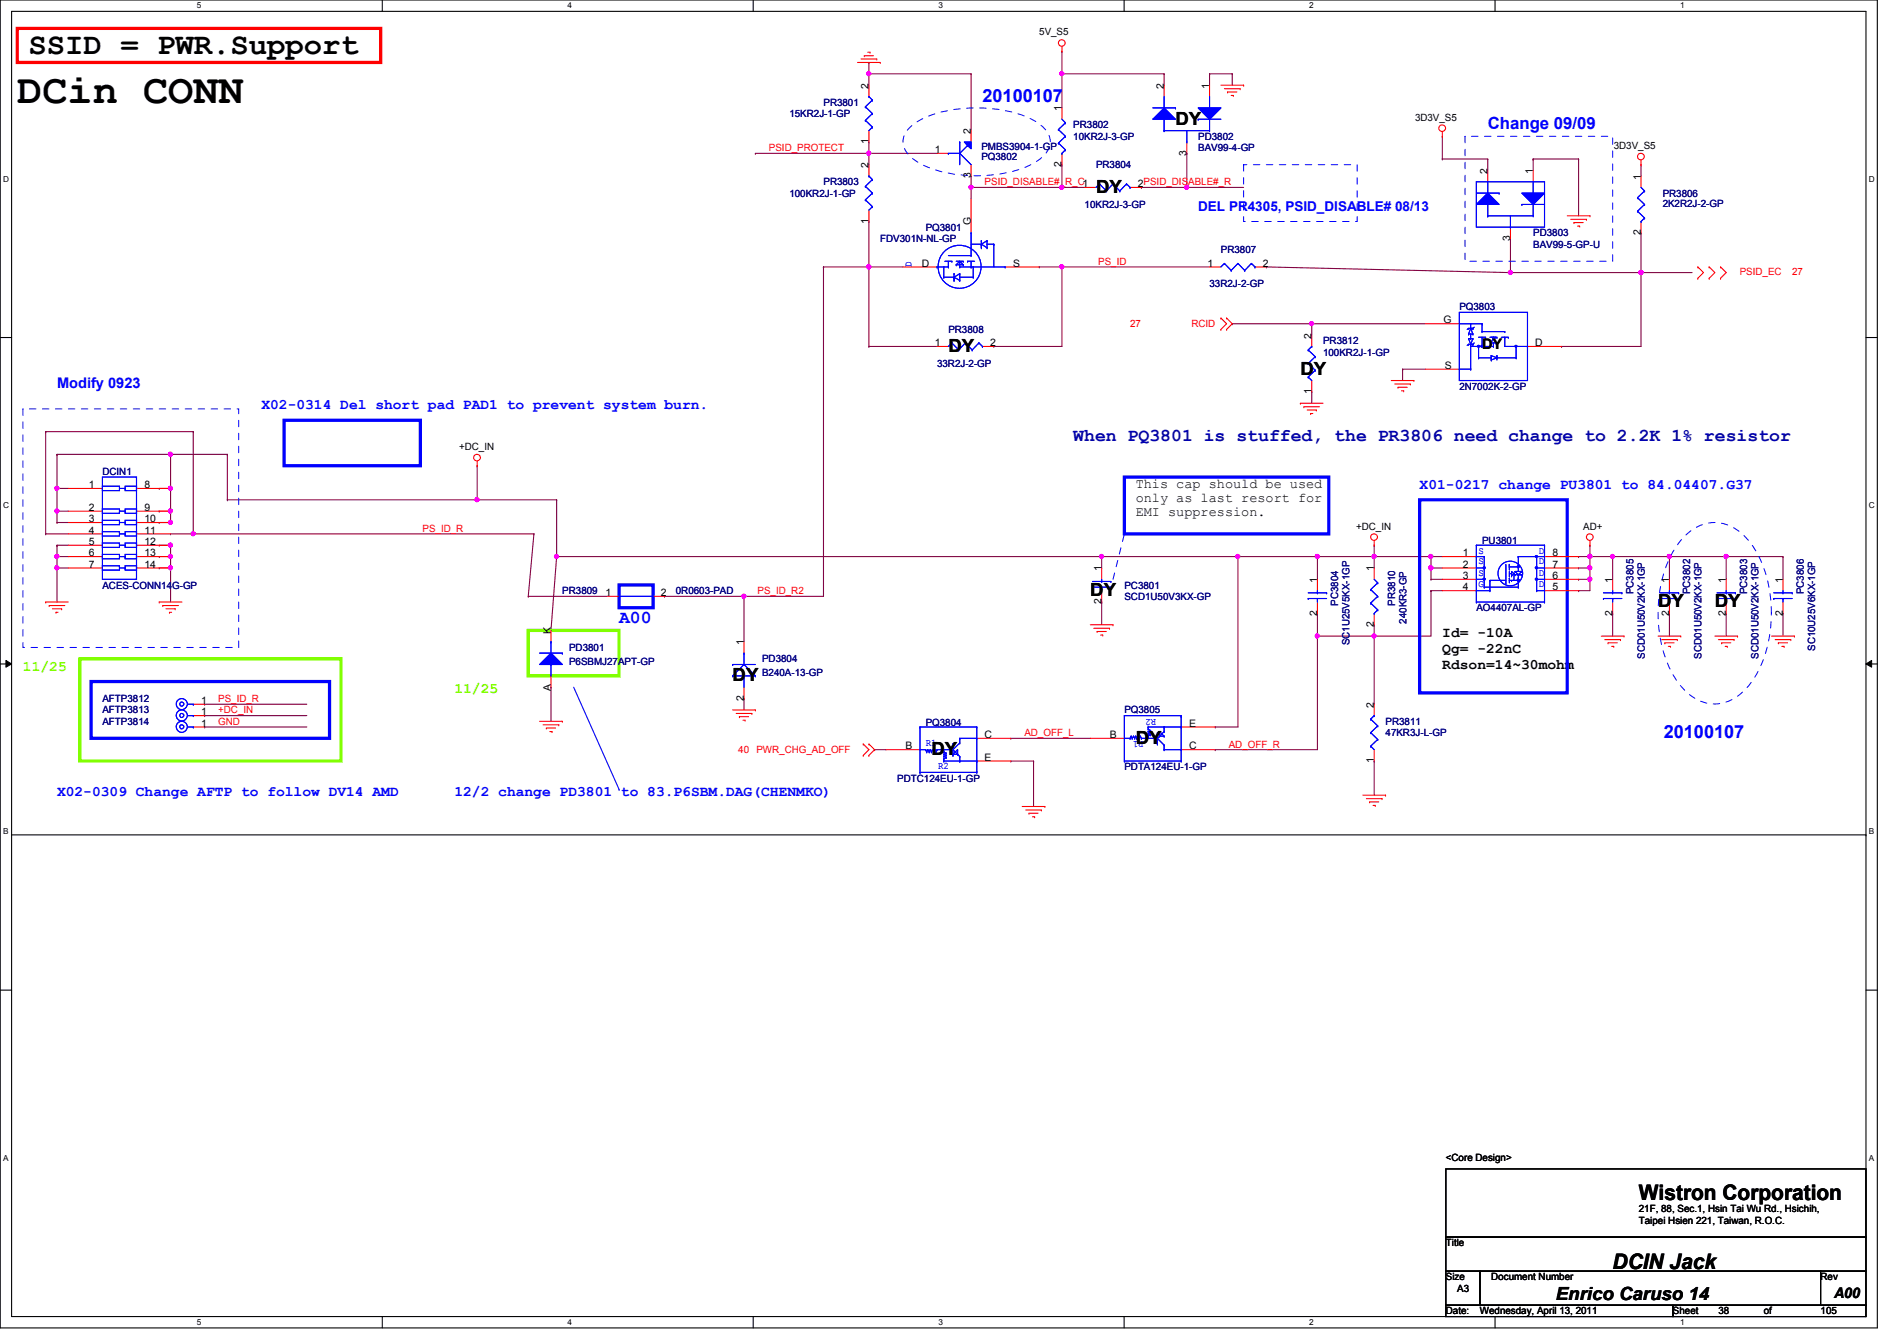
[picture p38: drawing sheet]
<svg xmlns="http://www.w3.org/2000/svg" width="297mm" height="210mm" viewBox="0 0 297 210" stroke-linecap="round" stroke-linejoin="round" font-family="sans-serif">
<defs><g id="words">
<text font-size="6.6" x="2.7" y="16.2">DCin CONN</text>
<text font-size="4.8" x="4.5" y="8.5">SSID = PWR.Support</text>
<g font-size="3.3">
<text x="256.6" y="187.9">Wistron Corporation</text>
<text x="252.5" y="198.6">DCIN Jack</text>
</g>
<g font-size="2.8" fill="#00f">
<text x="153.8" y="16">20100107</text>
<text x="96.9" y="97.5">A00</text>
<text x="260.5" y="115.5">20100107</text>
</g>
<g font-size="2.8">
<text x="184.1" y="19.5">DY</text>
<text x="171.6" y="30.2">DY</text>
<text x="148.5" y="55.1">DY</text>
<text x="203.6" y="58.6">DY</text>
<text x="170.7" y="93.3">DY</text>
<text x="259.6" y="95.1">DY</text>
<text x="268.5" y="95.1">DY</text>
<text x="114.7" y="106.6">DY</text>
<text x="145.8" y="118.2">DY</text>
<text x="177.8" y="116.4">DY</text>
<text x="243.6" y="203.5">Enrico Caruso 14</text>
</g>
<text font-size="2.8" fill="#0000a0" x="168.1" y="69">When PQ3801 is stuffed, the PR3806 need change to 2.2K 1% resistor</text>
<text font-size="2.6" fill="#00f" x="233" y="20.2">Change 09/09</text>
<g font-size="2.3">
<text x="232.1" y="54.6">DY</text>
<text x="225.8" y="99.7">Id= -10A</text>
<text x="225.8" y="102.2">Qg= -22nC</text>
<text x="225.8" y="104.7">Rdson=14~30mohm</text>
<text x="287.2" y="203.2">A00</text>
</g>
<g font-size="2.3" fill="#00f">
<text x="8.9" y="60.8">Modify 0923</text>
<text x="40.9" y="64.1">X02-0314 Del short pad PAD1 to prevent system burn.</text>
<text x="222.3" y="76.5">X01-0217 change PU3801 to 84.04407.G37</text>
<text x="8.9" y="124.5">X02-0309 Change AFTP to follow DV14 AMD</text>
<text x="71.2" y="124.5">12/2 change PD3801 to 83.P6SBM.DAG(CHENMKO)</text>
</g>
<g font-size="2.3" fill="#80ff00">
<text x="3.6" y="105">11/25</text>
<text x="71.2" y="108.5">11/25</text>
</g>
<text font-size="2.1" fill="#00f" x="187.6" y="33.1">DEL PR4305, PSID_DISABLE# 08/13</text>
<g font-size="2.1">
<text x="177.8" y="76.3">This cap should be used</text>
<text x="177.8" y="78.6">only as last resort for</text>
<text x="177.8" y="80.8">EMI suppression.</text>
</g>
<g font-size="1.6">
<text x="162.7" y="5.5">5V_S5</text>
<text x="136" y="13.9" transform="rotate(-90 136 13.9)">2</text>
<text x="166.2" y="17.4" transform="rotate(-90 166.2 17.4)">1</text>
<text x="182.2" y="13.9" transform="rotate(-90 182.2 13.9)">2</text>
<text x="189.4" y="13.9" transform="rotate(-90 189.4 13.9)">1</text>
<text x="136" y="22.6" transform="rotate(-90 136 22.6)">1</text>
<text x="146.4" y="24">1</text>
<text x="152" y="21" transform="rotate(-90 152 21)">2</text>
<text x="221.6" y="18.9">3D3V_S5</text>
<text x="252.7" y="23.3">3D3V_S5</text>
<text x="136" y="26.3" transform="rotate(-90 136 26.3)">2</text>
<text x="152" y="27.9" transform="rotate(-90 152 27.9)">3</text>
<text x="166.2" y="26.1" transform="rotate(-90 166.2 26.1)">2</text>
<text x="178.2" y="29.3">2PSID_DISABLE#_R</text>
<text x="185.8" y="24.3" transform="rotate(-90 185.8 24.3)">3</text>
<text x="232.9" y="27.2" transform="rotate(-90 232.9 27.2)">2</text>
<text x="240" y="27.2" transform="rotate(-90 240 27.2)">1</text>
<text x="256.9" y="28.1" transform="rotate(-90 256.9 28.1)">1</text>
<text x="136" y="35" transform="rotate(-90 136 35)">1</text>
<text x="152" y="35.2" transform="rotate(-90 152 35.2)">G</text>
<text x="144.4" y="41.7">D</text>
<text x="158.6" y="41.7">S</text>
<text x="189.1" y="41.7">1</text>
<text x="197.7" y="41.7">2</text>
<text x="236.5" y="37.7" transform="rotate(-90 236.5 37.7)">3</text>
<text x="256.9" y="36.8" transform="rotate(-90 256.9 36.8)">2</text>
<text x="205.4" y="53" transform="rotate(-90 205.4 53)">2</text>
<text x="226" y="50.6">G</text>
<text x="146.4" y="54.2">1</text>
<text x="155.1" y="54.2">2</text>
<text x="226.2" y="57.7">S</text>
<text x="240.4" y="54.2">D</text>
<text x="205.4" y="61.7" transform="rotate(-90 205.4 61.7)">1</text>
<text x="71.9" y="70.4">+DC_IN</text>
<text x="13.9" y="76.4">1</text>
<text x="22.6" y="76.4">8</text>
<text x="13.9" y="80">2</text>
<text x="13.9" y="81.7">3</text>
<text x="13.9" y="83.5">4</text>
<text x="22.6" y="80">9</text>
<text x="22.6" y="81.7">10</text>
<text x="22.6" y="83.5">11</text>
<text x="212.3" y="82.9">+DC_IN</text>
<text x="247.9" y="82.9">AD+</text>
<text x="13.9" y="85.3">5</text>
<text x="13.9" y="87.1">6</text>
<text x="13.9" y="88.9">7</text>
<text x="22.6" y="85.3">12</text>
<text x="22.6" y="87.1">13</text>
<text x="22.6" y="88.9">14</text>
<text x="172.5" y="89.5" transform="rotate(-90 172.5 89.5)">1</text>
<text x="215.1" y="89.5" transform="rotate(-90 215.1 89.5)">1</text>
<text x="229.1" y="87.1">1</text>
<text x="229.1" y="88.9">2</text>
<text x="243.1" y="88.9">7</text>
<text x="243.1" y="87.1">8</text>
<text x="94.8" y="93.3">1</text>
<text x="103.5" y="93.3">2</text>
<text x="172.5" y="94.6" transform="rotate(-90 172.5 94.6)">2</text>
<text x="206.2" y="91.2" transform="rotate(-90 206.2 91.2)">1</text>
<text x="229.1" y="90.6">3</text>
<text x="229.1" y="92.4">4</text>
<text x="243.1" y="92.4">5</text>
<text x="243.1" y="90.6">6</text>
<text x="252.5" y="91.2" transform="rotate(-90 252.5 91.2)">1</text>
<text x="261.4" y="91.2" transform="rotate(-90 261.4 91.2)">1</text>
<text x="270.3" y="91.2" transform="rotate(-90 270.3 91.2)">1</text>
<text x="279.1" y="91.2" transform="rotate(-90 279.1 91.2)">1</text>
<text x="86.2" y="99.2" transform="rotate(-90 86.2 99.2)">K</text>
<text x="116.5" y="101" transform="rotate(-90 116.5 101)">1</text>
<text x="206.2" y="96.4" transform="rotate(-90 206.2 96.4)">2</text>
<text x="215.1" y="98.1" transform="rotate(-90 215.1 98.1)">2</text>
<text x="252.5" y="96.4" transform="rotate(-90 252.5 96.4)">2</text>
<text x="261.4" y="96.4" transform="rotate(-90 261.4 96.4)">2</text>
<text x="270.3" y="96.4" transform="rotate(-90 270.3 96.4)">2</text>
<text x="279.1" y="96.4" transform="rotate(-90 279.1 96.4)">2</text>
<text x="31.5" y="110.2">1</text>
<text x="31.5" y="112">1</text>
<text x="31.5" y="113.7">1</text>
<text x="86.2" y="108.1" transform="rotate(-90 86.2 108.1)">A</text>
<text x="116.5" y="109.7" transform="rotate(-90 116.5 109.7)">2</text>
<text x="186.2" y="113.7">E</text>
<text x="215.1" y="110.8" transform="rotate(-90 215.1 110.8)">2</text>
<text x="141.8" y="117.3">B</text>
<text x="154.2" y="119.1">E</text>
<text x="154.2" y="115.5">C</text>
<text x="173.8" y="115.5">B</text>
<text x="186.2" y="117.3">C</text>
<text x="215.1" y="119.5" transform="rotate(-90 215.1 119.5)">1</text>
<text x="226.4" y="181.7">&lt;Core Design&gt;</text>
<text x="256.6" y="189.7">21F, 88, Sec.1, Hsin Tai Wu Rd., Hsichih,</text>
<text x="256.6" y="191.6">Taipei Hsien 221, Taiwan, R.O.C.</text>
<text x="226.4" y="195.1">Title</text>
<text x="226.4" y="200.4">Size</text>
<text x="228.2" y="202.2">A3</text>
<text x="233.5" y="200.4">Document Number</text>
<text x="285.1" y="200.4">Rev</text>
<text x="226.4" y="205.7">Date:</text>
<text x="231.7" y="205.7">Wednesday, April 13, 2011</text>
<text x="262" y="205.7">Sheet</text>
<text x="269.1" y="205.7">38</text>
<text x="276.2" y="205.7">of</text>
<text x="285.1" y="205.7">105</text>
</g>
<g font-size="1.6" fill="#000080">
<text x="128.9" y="16.6">PR3801</text>
<text x="123.6" y="18.3">15KR2J-1-GP</text>
<text x="153.7" y="23.5">PMBS3904-1-GP</text>
<text x="168.1" y="20.1">PR3802</text>
<text x="168.1" y="21.9">10KR2J-3-GP</text>
<text x="187.6" y="21.9">PD3802</text>
<text x="187.6" y="23.7">BAV99-4-GP</text>
<text x="128.9" y="29">PR3803</text>
<text x="153.7" y="25.1">PQ3802</text>
<text x="171.6" y="26.3">PR3804</text>
<text x="123.6" y="30.8">100KR2J-1-GP</text>
<text x="169.8" y="32.6">10KR2J-3-GP</text>
<text x="260.3" y="30.8">PR3806</text>
<text x="260.3" y="32.4">2K2R2J-2-GP</text>
<text x="137.8" y="37.9">FDV301N-NL-GP</text>
<text x="144.9" y="36.1">PQ3801</text>
<text x="191.2" y="39.7">PR3807</text>
<text x="240.1" y="37">PD3803</text>
<text x="240.1" y="38.8">BAV99-5-GP-U</text>
<text x="189.4" y="45">33R2J-2-GP</text>
<text x="148.5" y="52.1">PR3808</text>
<text x="207.2" y="53.9">PR3812</text>
<text x="228.5" y="48.6">PQ3803</text>
<text x="146.7" y="57.4">33R2J-2-GP</text>
<text x="207.2" y="55.7">100KR2J-1-GP</text>
<text x="228.5" y="61">2N7002K-2-GP</text>
<text x="16" y="74.3">DCIN1</text>
<text x="232.1" y="85.2">PU3801</text>
<text x="16" y="92.1">ACES-CONN14G-GP</text>
<text x="88" y="93">PR3809</text>
<text x="105.8" y="93">0R0603-PAD</text>
<text x="176.1" y="92.1">PC3801</text>
<text x="176.1" y="93.9">SCD1U50V3KX-GP</text>
<text x="209.5" y="94.8" transform="rotate(-90 209.5 94.8)">PC3804</text>
<text x="218.4" y="94.8" transform="rotate(-90 218.4 94.8)">PR3810</text>
<text x="231.2" y="95.7">AO4407AL-GP</text>
<text x="255.8" y="93" transform="rotate(-90 255.8 93)">PC3805</text>
<text x="264.7" y="93" transform="rotate(-90 264.7 93)">PC3802</text>
<text x="273.6" y="93" transform="rotate(-90 273.6 93)">PC3803</text>
<text x="282.4" y="93" transform="rotate(-90 282.4 93)">PC3806</text>
<text x="89.1" y="101.9">PD3801</text>
<text x="211.3" y="101" transform="rotate(-90 211.3 101)">SC1U25V5KX-1GP</text>
<text x="220.2" y="97.6" transform="rotate(-90 220.2 97.6)">240KR3-GP</text>
<text x="284.2" y="101.9" transform="rotate(-90 284.2 101.9)">SC10U25V6KX-1GP</text>
<text x="89.1" y="104">P6SBMJ27APT-GP</text>
<text x="119.3" y="103.7">PD3804</text>
<text x="119.3" y="105.8">B240A-13-GP</text>
<text x="257.6" y="103.1" transform="rotate(-90 257.6 103.1)">SCD01U50V2KX-1GP</text>
<text x="266.4" y="103.1" transform="rotate(-90 266.4 103.1)">SCD01U50V2KX-1GP</text>
<text x="275.3" y="103.1" transform="rotate(-90 275.3 103.1)">SCD01U50V2KX-1GP</text>
<text x="16" y="109.9">AFTP3812</text>
<text x="16" y="111.7">AFTP3813</text>
<text x="16" y="113.5">AFTP3814</text>
<text x="144.9" y="113.6">PQ3804</text>
<text x="176.1" y="111.7">PQ3805</text>
<text x="217" y="113.5">PR3811</text>
<text x="217" y="115.2">47KR3J-L-GP</text>
<text x="140.5" y="122.3">PDTC124EU-1-GP</text>
<text x="176.1" y="120.6">PDTA124EU-1-GP</text>
</g>
<g font-size="1.6" fill="#f00">
<text x="120.4" y="23.7">PSID_PROTECT</text>
<text x="154.2" y="29">PSID_DISABLE#_R_C1</text>
<text x="172" y="41.4">PS_ID</text>
<text x="272.4" y="43.1">PSID_EC</text>
<text x="280.6" y="43.1">27</text>
<text x="176.9" y="51.2">27</text>
<text x="186.6" y="51.2">RCID</text>
<text x="66.2" y="83.2">PS_ID_R</text>
<text x="118.6" y="93">PS_ID_R2</text>
<text x="34.2" y="111.7">+DC_IN</text>
<text x="34.2" y="113.5">GND</text>
<text x="34.2" y="109.9">PS_ID_R</text>
<text x="115.6" y="117.9">40</text>
<text x="118.4" y="117.9">PWR_CHG_AD_OFF</text>
<text x="160.4" y="115.2">AD_OFF_L</text>
<text x="192.4" y="117">AD_OFF_R</text>
</g>
<g font-size="1.6" fill="#00f">
<text x="142.7" y="41.8" transform="rotate(-90 142.7 41.8)">D</text>
<text x="231.5" y="86.7">S</text>
<text x="231.5" y="88.3">S</text>
<text x="241" y="88.3">D</text>
<text x="241" y="86.7">D</text>
<text x="231.5" y="90.1">S</text>
<text x="231.5" y="91.9">G</text>
<text x="241" y="91.9">D</text>
<text x="241" y="90.1">D</text>
<text x="181.1" y="112.5" transform="rotate(180 181.1 112.5)">R2</text>
<text x="144.9" y="116.8">R1</text>
<text x="179.1" y="116" transform="rotate(180 179.1 116)">R1</text>
<text x="146.9" y="120.4">R2</text>
</g>
<g font-size="1.3">
<text x="30.8" y="1.3">5</text>
<text x="88.9" y="1.3">4</text>
<text x="146.9" y="1.3">3</text>
<text x="205" y="1.3">2</text>
<text x="263.1" y="1.3">1</text>
<text x=".5" y="28.4">D</text>
<text x="292.6" y="28.4">D</text>
<text x=".5" y="79.5">C</text>
<text x="292.6" y="79.5">C</text>
<text x=".5" y="130.6">B</text>
<text x="292.6" y="130.6">B</text>
<text x=".5" y="181.7">A</text>
<text x="292.6" y="181.7">A</text>
<text x="30.8" y="207.4">5</text>
<text x="88.9" y="207.4">4</text>
<text x="146.9" y="207.4">3</text>
<text x="205" y="207.4">2</text>
<text x="263.1" y="207.4">1</text>
</g>
</g></defs>
<path d="M0 0h294v207.9h-294zM1.8 1.8h290.4v204.3h-290.4z" fill="none" stroke="#000" stroke-width=".17"/>
<g fill="#fff">
<path d="M30.8 .2h.7v1.4h-.7z"/>
<path d="M30.8 206.2h.7v1.4h-.7z"/>
</g>
<path d="M59.9 0v1.8M59.9 206.1v1.8" fill="none" stroke="#000" stroke-width=".17"/>
<g fill="#fff">
<path d="M88.9 .2h.6v1.4h-.6z"/>
<path d="M88.9 206.2h.6v1.4h-.6z"/>
</g>
<path d="M117.9 0v1.8M117.9 206.1v1.8" fill="none" stroke="#000" stroke-width=".17"/>
<g fill="#fff">
<path d="M146.9 .2h.7v1.4h-.7z"/>
<path d="M146.9 206.2h.7v1.4h-.7z"/>
</g>
<path d="M176 0v1.8M176 206.1v1.8" fill="none" stroke="#000" stroke-width=".17"/>
<g fill="#fff">
<path d="M205 .2h.7v1.4h-.7z"/>
<path d="M205 206.2h.7v1.4h-.7z"/>
</g>
<path d="M234.1 0v1.8M234.1 206.1v1.8" fill="none" stroke="#000" stroke-width=".17"/>
<g fill="#fff">
<path d="M263.1 .2h.7v1.4h-.7z"/>
<path d="M263.1 206.2h.7v1.4h-.7z"/>
<path d="M.5 27.3h.9v1.4h-.9z"/>
<path d="M292.6 27.3h.9v1.4h-.9z"/>
<path d="M.5 78.4h.9v1.4h-.9z"/>
<path d="M292.6 78.4h.9v1.4h-.9z"/>
</g>
<path d="M0 52.8h1.8M292.2 52.8h1.8" fill="none" stroke="#000" stroke-width=".17"/>
<g fill="#fff">
<path d="M.5 129.5h.8v1.4h-.8z"/>
<path d="M292.6 129.5h.9v1.4h-.9z"/>
</g>
<path d="M0 103.9h1.8M292.2 103.9h1.8" fill="none" stroke="#000" stroke-width=".17"/>
<path d="M.9 103.4l.9 .5-.9 .5zM292.2 103.9l.9-.5v1z" fill="#000"/>
<path d="M.9 103.4l.9 .5-.9 .5zM292.2 103.9l.9-.5v1z" fill="none" stroke="#000" stroke-width=".16"/>
<g fill="#fff">
<path d="M.5 180.5h.8v1.4h-.8z"/>
<path d="M292.6 180.5h.9v1.4h-.9z"/>
</g>
<path d="M0 155h1.8M292.2 155h1.8" fill="none" stroke="#000" stroke-width=".17"/>
<path d="M240.1 24.9h.1M240.1 24.9v1.8M240.1 24.9h7.1M74.7 72.9h.1M74.7 72.9v5.3M193.8 87.1h.1M193.8 87.1v26.7h-3.5M190.3 117.3h.1M190.3 113.8h.1M190.3 117.3h16" fill="none" stroke="#800040" stroke-width=".17"/>
<circle cx="193.8" cy="87.1" r=".32" fill="#f0f"/>
<circle cx="193.8" cy="87.1" r=".32" fill="none" stroke="#f0f" stroke-width=".17"/>
<path d="M257 42.7h.1M257 42.7v11.5M30.3 83.6h.1M30.3 83.6h53.3" fill="none" stroke="#800040" stroke-width=".17"/>
<circle cx="30.2" cy="83.5" r=".32" fill="#f0f"/>
<circle cx="30.2" cy="83.5" r=".32" fill="none" stroke="#f0f" stroke-width=".17"/>
<path d="M166.3 29.3h.1M166.3 29.3h3.5M279.2 87.1h.1M279.2 96h.1M279.2 87.1v3.6M279.2 96v3.6" fill="none" stroke="#800040" stroke-width=".17"/>
<circle cx="166.3" cy="29.3" r=".32" fill="#f0f"/>
<circle cx="166.3" cy="29.3" r=".32" fill="none" stroke="#f0f" stroke-width=".17"/>
<path d="M152.1 29.3h.1M152.1 29.3h14.2M225.8 24.9h.1M225.8 21.3h.1M225.8 24.9h7.2M225.8 21.3v3.6M247.2 24.9h.1M247.2 24.9v8.9M215.2 99.6h.1M215.2 99.6v10.6" fill="none" stroke="#800040" stroke-width=".17"/>
<circle cx="152" cy="29.3" r=".32" fill="#f0f"/>
<circle cx="152" cy="29.3" r=".32" fill="none" stroke="#f0f" stroke-width=".17"/>
<path d="M166.3 8h.1M166.3 8v3.6M152.1 27.6h.1M152.1 27.6v1.7M87.2 87.1h.1M87.2 87.1h85.3" fill="none" stroke="#800040" stroke-width=".17"/>
<circle cx="87.1" cy="87.1" r=".32" fill="#f0f"/>
<circle cx="87.1" cy="87.1" r=".32" fill="none" stroke="#f0f" stroke-width=".17"/>
<path d="M152.1 29.3h.1M152.1 29.3v1.8M257 25.8h.1M257 25.8v1.8M128.9 41.8h.1M128.9 41.8v51.5M261.4 87.1h.1M261.4 87.1v3.6M261.4 87.1h8.9" fill="none" stroke="#800040" stroke-width=".17"/>
<circle cx="261.4" cy="87.1" r=".32" fill="#f0f"/>
<circle cx="261.4" cy="87.1" r=".32" fill="none" stroke="#f0f" stroke-width=".17"/>
<path d="M189.4 11.6h.1M189.4 11.6h3.6M206.3 99.6h.1M215.2 97.8h.1M215.2 97.8v1.8h-8.9M249 88.9h.1M249 88.9v1.8" fill="none" stroke="#800040" stroke-width=".17"/>
<circle cx="248.9" cy="88.9" r=".32" fill="#f0f"/>
<circle cx="248.9" cy="88.9" r=".32" fill="none" stroke="#f0f" stroke-width=".17"/>
<path d="M257 36.4h.1M257 36.4v6.3M247.2 90.7h.1M247.2 90.7h1.8M249 90.7h.1M249 90.7v1.8" fill="none" stroke="#800040" stroke-width=".17"/>
<circle cx="248.9" cy="90.7" r=".32" fill="#f0f"/>
<circle cx="248.9" cy="90.7" r=".32" fill="none" stroke="#f0f" stroke-width=".17"/>
<path d="M136.1 24h.1M136.1 24v1.8M136.1 41.8h.1M136.1 41.8v12.4M247.2 92.5h.1M247.2 92.5h1.8M270.3 87.1h.1M270.3 87.1v3.6" fill="none" stroke="#800040" stroke-width=".17"/>
<circle cx="136" cy="41.8" r=".32" fill="#f0f"/>
<circle cx="136" cy="41.8" r=".32" fill="none" stroke="#f0f" stroke-width=".17"/>
<path d="M136.1 54.2h.1M136.1 54.2h10.6M215.2 99.6h.1M215.2 99.6h8.9" fill="none" stroke="#800040" stroke-width=".17"/>
<circle cx="215.2" cy="99.5" r=".32" fill="#f0f"/>
<circle cx="215.2" cy="99.5" r=".32" fill="none" stroke="#f0f" stroke-width=".17"/>
<path d="M166.3 11.6h.1M166.3 11.6h16M182.3 11.6h.1M182.3 11.6v1.7M193 11.6h.1M193 11.6v1.7M206.3 99.6h.1M206.3 99.6v17.7M224.1 90.7h.1M224.1 90.7h1.7" fill="none" stroke="#800040" stroke-width=".17"/>
<circle cx="206.3" cy="99.5" r=".32" fill="#f0f"/>
<circle cx="206.3" cy="99.5" r=".32" fill="none" stroke="#f0f" stroke-width=".17"/>
<path d="M136.1 9.8h.1M136.1 9.8v1.8M152.1 11.6h.1M152.1 11.6v8.8M198.3 41.8h.1M198.3 41.8l38.2 .9M215.2 85.3h.1M215.2 85.3v1.8" fill="none" stroke="#800040" stroke-width=".17"/>
<circle cx="236.5" cy="42.6" r=".32" fill="#f0f"/>
<circle cx="236.5" cy="42.6" r=".32" fill="none" stroke="#f0f" stroke-width=".17"/>
<path d="M249 87.1h.1M249 87.1h3.5" fill="none" stroke="#800040" stroke-width=".17"/>
<circle cx="248.9" cy="87.1" r=".32" fill="#f0f"/>
<circle cx="248.9" cy="87.1" r=".32" fill="none" stroke="#f0f" stroke-width=".17"/>
<path d="M166.3 11.6h.1M166.3 11.6v5.3M136.1 34.7h.1M136.1 34.7v7.1M136.1 41.8h.1M136.1 41.8h5.3M172.5 87.1h.1M172.5 94.2h.1M172.5 87.1v1.8M172.5 94.2v3.6" fill="none" stroke="#800040" stroke-width=".17"/>
<circle cx="166.3" cy="11.5" r=".32" fill="#f0f"/>
<circle cx="166.3" cy="11.5" r=".32" fill="none" stroke="#f0f" stroke-width=".17"/>
<path d="M185.8 24h.1M185.8 24v5.3M155.6 54.2h.1M155.6 54.2h10.7M206.3 87.1h.1M206.3 87.1v3.6M224.1 88.9h.1M224.1 88.9v1.8" fill="none" stroke="#800040" stroke-width=".17"/>
<circle cx="224" cy="88.9" r=".32" fill="#f0f"/>
<circle cx="224" cy="88.9" r=".32" fill="none" stroke="#f0f" stroke-width=".17"/>
<g fill="none" stroke="#800040" stroke-width=".17">
<path d="M189.4 11.6h.1M189.4 11.6v1.7M178.7 29.3h.1M178.7 29.3h7.1M162.7 41.8h.1M162.7 41.8h26.7M166.3 41.8h.1M236.5 42.7h20.5M257 42.7h.1M215.2 87.1h.1M215.2 87.1h8.9M224.1 88.9h.1"/>
<path d="M224.1 88.9h1.7M247.2 87.1h.1M249 85.3h.1M249 85.3v1.8h-1.8"/>
</g>
<circle cx="256.9" cy="42.6" r=".32" fill="#f0f"/>
<circle cx="256.9" cy="42.6" r=".32" fill="none" stroke="#f0f" stroke-width=".17"/>
<path d="M257 42.7h.1M257 42.7h8" fill="none" stroke="#800040" stroke-width=".17"/>
<circle cx="256.9" cy="42.6" r=".32" fill="#f0f"/>
<circle cx="256.9" cy="42.6" r=".32" fill="none" stroke="#f0f" stroke-width=".17"/>
<path d="M136.1 11.6h.1M136.1 11.6v1.7M136.1 11.6h16M236.5 37.3h.1M236.5 37.3v5.4" fill="none" stroke="#800040" stroke-width=".17"/>
<circle cx="136" cy="11.5" r=".32" fill="#f0f"/>
<circle cx="136" cy="11.5" r=".32" fill="none" stroke="#f0f" stroke-width=".17"/>
<path d="M166.3 41.8h.1M166.3 41.8v12.4" fill="none" stroke="#800040" stroke-width=".17"/>
<circle cx="166.3" cy="41.8" r=".32" fill="#f0f"/>
<circle cx="166.3" cy="41.8" r=".32" fill="none" stroke="#f0f" stroke-width=".17"/>
<path d="M206.3 87.1h.1M206.3 87.1h8.9M215.2 87.1h.1M215.2 87.1v1.8" fill="none" stroke="#800040" stroke-width=".17"/>
<circle cx="215.2" cy="87.1" r=".32" fill="#f0f"/>
<circle cx="215.2" cy="87.1" r=".32" fill="none" stroke="#f0f" stroke-width=".17"/>
<circle cx="206.3" cy="87.1" r=".32" fill="#f0f"/>
<circle cx="206.3" cy="87.1" r=".32" fill="none" stroke="#f0f" stroke-width=".17"/>
<path d="M252.5 87.1h.1M252.5 87.1h8.9" fill="none" stroke="#800040" stroke-width=".17"/>
<circle cx="252.5" cy="87.1" r=".32" fill="#f0f"/>
<circle cx="252.5" cy="87.1" r=".32" fill="none" stroke="#f0f" stroke-width=".17"/>
<path d="M224.1 92.5h.1M224.1 87.1h.1M224.1 87.1v1.8M224.1 92.5v7.1M224.1 92.5h1.7M252.5 87.1h.1M252.5 96h.1M252.5 87.1v3.6M252.5 96v3.6" fill="none" stroke="#800040" stroke-width=".17"/>
<circle cx="224" cy="88.9" r=".32" fill="#f0f"/>
<circle cx="224" cy="88.9" r=".32" fill="none" stroke="#f0f" stroke-width=".17"/>
<circle cx="224" cy="87.1" r=".32" fill="#f0f"/>
<circle cx="224" cy="87.1" r=".32" fill="none" stroke="#f0f" stroke-width=".17"/>
<path d="M270.3 87.1h.1M270.3 87.1h8.9" fill="none" stroke="#800040" stroke-width=".17"/>
<circle cx="270.3" cy="87.1" r=".32" fill="#f0f"/>
<circle cx="270.3" cy="87.1" r=".32" fill="none" stroke="#f0f" stroke-width=".17"/>
<path d="M136.1 22.2h.1M136.1 24h.1M136.1 22.2v1.8M136.1 24h10.6" fill="none" stroke="#800040" stroke-width=".17"/>
<circle cx="136" cy="24" r=".32" fill="#f0f"/>
<circle cx="136" cy="24" r=".32" fill="none" stroke="#f0f" stroke-width=".17"/>
<path d="M249 87.1h.1M249 87.1v1.8" fill="none" stroke="#800040" stroke-width=".17"/>
<circle cx="248.9" cy="87.1" r=".32" fill="#f0f"/>
<circle cx="248.9" cy="87.1" r=".32" fill="none" stroke="#f0f" stroke-width=".17"/>
<path d="M185.8 29.3h.1M185.8 29.3h8.9M247.2 88.9h.1M247.2 88.9h1.8" fill="none" stroke="#800040" stroke-width=".17"/>
<circle cx="185.8" cy="29.3" r=".32" fill="#f0f"/>
<circle cx="185.8" cy="29.3" r=".32" fill="none" stroke="#f0f" stroke-width=".17"/>
<path d="M166.3 25.8h.1M166.3 25.8v3.5M128.9 41.8h.1M128.9 41.8h7.2M87.2 78.2h.1M87.2 78.2v8.9" fill="none" stroke="#800040" stroke-width=".17"/>
<circle cx="136" cy="41.8" r=".32" fill="#f0f"/>
<circle cx="136" cy="41.8" r=".32" fill="none" stroke="#f0f" stroke-width=".17"/>
<path d="M116.5 93.3h.1M116.5 93.3h12.4" fill="none" stroke="#800040" stroke-width=".17"/>
<circle cx="116.5" cy="93.3" r=".32" fill="#f0f"/>
<circle cx="116.5" cy="93.3" r=".32" fill="none" stroke="#f0f" stroke-width=".17"/>
<path d="M74.7 78.2h.1M74.7 78.2h12.5M104.1 93.3h.1M104.1 93.3h12.4M116.5 93.3h.1M116.5 93.3v7.2M224.1 87.1h.1M224.1 87.1h1.7M116.5 109.3h.1M116.5 109.3v1.8" fill="none" stroke="#800040" stroke-width=".17"/>
<circle cx="74.7" cy="78.2" r=".32" fill="#f0f"/>
<circle cx="74.7" cy="78.2" r=".32" fill="none" stroke="#f0f" stroke-width=".17"/>
<g fill="none" stroke="#800040" stroke-width=".17">
<path d="M82.7 93.3h.1M82.7 93.3h12.5M83.6 83.6h.1M83.6 83.6l-.9 9.7M87.2 87.1h.1M87.2 87.1l-.9 11.6M172.5 87.1h.1M172.5 87.1h33.8M193.8 87.1h.1M86.3 107.6h.1M86.3 107.6v5.3M215.2 119.1h.1"/>
<path d="M215.2 119.1v5.4"/>
</g>
<circle cx="172.5" cy="87.1" r=".32" fill="#f0f"/>
<circle cx="172.5" cy="87.1" r=".32" fill="none" stroke="#f0f" stroke-width=".17"/>
<g fill="none" stroke="#800040" stroke-width=".17">
<path d="M118.3 24h.1M118.3 24h17.8M233 24.9h.1M233 24.9v1.8M8.9 71.1h.1M8.9 71.1v5.4M8.9 71.1h17.8M26.7 71.1h.1M26.7 71.1v5.4M35.6 78.2h.1M35.6 78.2h39.1M8.9 81.8h.1"/>
<path d="M8.9 81.8h1.8M206.3 96h.1M206.3 96v3.6"/>
</g>
<circle cx="26.7" cy="71.1" r=".32" fill="#f0f"/>
<circle cx="26.7" cy="71.1" r=".32" fill="none" stroke="#f0f" stroke-width=".17"/>
<path d="M24.9 81.8h.1M24.9 80h.1M24.9 80h1.8M26.7 80h.1M26.7 80v1.8h-1.8" fill="none" stroke="#800040" stroke-width=".17"/>
<circle cx="26.7" cy="81.8" r=".32" fill="#f0f"/>
<circle cx="26.7" cy="81.8" r=".32" fill="none" stroke="#f0f" stroke-width=".17"/>
<circle cx="26.7" cy="80" r=".32" fill="#f0f"/>
<circle cx="26.7" cy="80" r=".32" fill="none" stroke="#f0f" stroke-width=".17"/>
<path d="M8.9 76.5h.1M8.9 76.5h1.8M24.9 76.5h.1M24.9 76.5h1.8M8.9 80h.1M8.9 80v1.8" fill="none" stroke="#800040" stroke-width=".17"/>
<circle cx="8.9" cy="80" r=".32" fill="#f0f"/>
<circle cx="8.9" cy="80" r=".32" fill="none" stroke="#f0f" stroke-width=".17"/>
<g fill="none" stroke="#800040" stroke-width=".17">
<path d="M7.2 67.6h.1M7.2 67.6v16M7.2 67.6h23.1M26.7 71.1h.1M26.7 71.1h8.9M30.3 67.6h.1M30.3 67.6v16M35.6 71.1h.1M35.6 71.1v7.1M7.2 83.6h.1M7.2 83.6h3.5M8.9 80h.1"/>
<path d="M8.9 85.3h.1M8.9 80h1.8M8.9 85.3h1.8M8.9 85.3v1.8M24.9 85.3h.1M24.9 85.3h1.8M26.7 85.3h.1M26.7 85.3v1.8"/>
</g>
<circle cx="26.7" cy="85.3" r=".32" fill="#f0f"/>
<circle cx="26.7" cy="85.3" r=".32" fill="none" stroke="#f0f" stroke-width=".17"/>
<path d="M8.9 87.1h.1M8.9 88.9h.1M8.9 87.1h1.8M8.9 88.9v5.3" fill="none" stroke="#800040" stroke-width=".17"/>
<circle cx="8.9" cy="88.9" r=".32" fill="#f0f"/>
<circle cx="8.9" cy="88.9" r=".32" fill="none" stroke="#f0f" stroke-width=".17"/>
<path d="M8.9 88.9h.1M8.9 88.9h1.8M24.9 87.1h.1M24.9 87.1h1.8M26.7 88.9h.1M26.7 88.9v5.3" fill="none" stroke="#800040" stroke-width=".17"/>
<circle cx="26.7" cy="88.9" r=".32" fill="#f0f"/>
<circle cx="26.7" cy="88.9" r=".32" fill="none" stroke="#f0f" stroke-width=".17"/>
<g fill="none" stroke="#800040" stroke-width=".17">
<path d="M205.4 50.7h.1M205.4 50.7h17.8M26.7 83.6h.1M26.7 83.6h3.6M261.4 96h.1M261.4 96v3.6M270.3 96h.1M270.3 96v3.6M136.9 117.3h.1M136.9 117.3h1.8M158.3 119.1h.1M158.3 115.6h.1"/>
<path d="M158.3 119.1h3.5M158.3 115.6h12.4M161.8 119.1h.1M161.8 119.1v7.1"/>
</g>
<circle cx="205.4" cy="50.6" r=".32" fill="#f0f"/>
<circle cx="205.4" cy="50.6" r=".32" fill="none" stroke="#f0f" stroke-width=".17"/>
<g fill="none" stroke="#800040" stroke-width=".17">
<path d="M193 50.7h.1M193 50.7h12.4M205.4 50.7h.1M205.4 50.7v1.8M219.6 57.8h.1M219.6 57.8v1.8M219.6 57.8h3.6M244.5 54.2h.1M244.5 54.2h12.5M205.4 61.3h.1M205.4 61.3v1.8M8.9 87.1h.1"/>
<path d="M8.9 87.1v1.8M32 112h.1M32 113.8h.1M32 110.2h.1M32 112h16M32 113.8h16M32 110.2h16"/>
</g>
<circle cx="8.9" cy="87.1" r=".32" fill="#f0f"/>
<circle cx="8.9" cy="87.1" r=".32" fill="none" stroke="#f0f" stroke-width=".17"/>
<path d="M8.9 76.5h.1M8.9 76.5v3.5" fill="none" stroke="#800040" stroke-width=".17"/>
<circle cx="8.9" cy="76.4" r=".32" fill="#f0f"/>
<circle cx="8.9" cy="76.4" r=".32" fill="none" stroke="#f0f" stroke-width=".17"/>
<path d="M26.7 87.1h.1M26.7 87.1v1.8" fill="none" stroke="#800040" stroke-width=".17"/>
<circle cx="26.7" cy="87.1" r=".32" fill="#f0f"/>
<circle cx="26.7" cy="87.1" r=".32" fill="none" stroke="#f0f" stroke-width=".17"/>
<path d="M26.7 76.5h.1M26.7 76.5v3.5M24.9 88.9h.1M24.9 88.9h1.8" fill="none" stroke="#800040" stroke-width=".17"/>
<circle cx="26.7" cy="76.4" r=".32" fill="#f0f"/>
<circle cx="26.7" cy="76.4" r=".32" fill="none" stroke="#f0f" stroke-width=".17"/>
<g fill="none" stroke="#f00" stroke-width=".17">
<path d="M134.3 9.8h3.5M134.8 9.2h2.5M135.3 8.7h.1M135.3 8.7h1.5M135.9 8.2h.3M136.2 8.2h.1M137.3 9.2h.1M137.8 9.8h.1M166.3 8h.1M166.3 7.3v.7M191.2 13.3h3.5M191.7 13.9h2.5"/>
<path d="M192.2 14.4h.1M192.2 14.4h1.5M192.8 14.9h.3M193.1 14.9h.1M194.2 13.9h.1M194.7 13.3h.1M152.1 31.1v5.3M225.8 21.3h.1M225.8 20.6v.7M233 26.7v1.7M236.5 35.6v1.7M240.1 26.7v1.7"/>
<path d="M245.4 33.8h3.6M246 34.3h2.4M246.5 34.8h.1M246.5 34.8h1.4M247 35.4h.3M247.3 35.4h.1M248.4 34.3h.1M249 33.8h.1M257 25.8h.1M257 25.1v.7M141.4 41.8h5.3M157.4 41.8h5.3"/>
<path d="M189.4 41.8h1.8M191.2 51.6h.1M191.2 49.8h.1M191.2 49.8l.9 .9-.9 .9M192.1 49.8h.1M192.1 51.6h.1M192.1 49.8l.9 .9-.9 .9M196.5 41.8h1.8M217.8 59.6h3.6M221.4 59.6h.1M265.8 43.6h.1M265.8 41.8h.1"/>
<path d="M265.8 41.8l.9 .9-.9 .9M267.6 41.8h.1M267.6 43.6h.1M267.6 41.8l.9 .9-.9 .9M269.4 43.6h.1M269.4 41.8h.1M269.4 41.8l.9 .9-.9 .9M74.7 72.9h.1M74.7 72.2v.7M203.6 63.1h.1M203.6 63.1h3.6M204.2 63.7h.1"/>
<path d="M204.2 63.7h2.4M204.7 64.2h1.4M205.2 64.7h.1M205.2 64.7h.4M206.1 64.2h.1M218.4 60.1h2.4M218.9 60.6h.1M218.9 60.6h1.4M219.5 61.2h.3M219.8 61.2h.1M220.8 60.1h.1M7.2 94.2h.1"/>
<path d="M7.2 94.2h3.5M7.7 94.8h.1M7.7 94.8h2.5M8.2 95.3h1.4M8.8 95.8h.1M8.8 95.8h.3M9.6 95.3h.1M24.9 94.2h.1M24.9 94.2h3.6M25.5 94.8h.1M25.5 94.8h2.4M26 95.3h1.4"/>
<path d="M26.5 95.8h.1M26.5 95.8h.4M27.4 95.3h.1M170.7 97.8h3.6M171.3 98.3h2.4M171.8 98.8h.1M171.8 98.8h1.4M172.3 99.4h.4M172.7 99.4h.1M173.7 98.3h.1M174.3 97.8h.1M215.2 85.3h.1"/>
<path d="M215.2 84.6v.7M249 85.3h.1M249 84.6v.7M250.7 99.6h3.6M254.3 99.6h.1M259.6 99.6h3.6M263.2 99.6h.1M268.5 99.6h3.6M272.1 99.6h.1M277.4 99.6h3.6M281 99.6h.1M30.3 110.2h1.7"/>
<path d="M84.5 112.9h3.5M85 113.5h2.5M85.6 114h.1M85.6 114h1.4M86.1 114.5h.3M86.4 114.5h.1M87.5 113.5h.1M88 112.9h.1M114.7 111.1h3.6M115.3 111.7h2.4M115.8 112.2h.1M115.8 112.2h1.4"/>
<path d="M116.3 112.7h.4M116.7 112.7h.1M117.7 111.7h.1M118.3 111.1h.1M135.2 118.2h.1M135.2 116.5h.1M135.2 116.5l.9 .8-.9 .9M136.1 116.5h.1M136.1 118.2h.1M136.1 116.5l.8 .8-.8 .9M251.3 100.1h2.4M251.8 100.6h.1"/>
<path d="M251.8 100.6h1.4M252.3 101.2h.4M252.7 101.2h.1M253.7 100.1h.1M260.2 100.1h2.4M260.7 100.6h.1M260.7 100.6h1.4M261.2 101.2h.4M261.6 101.2h.1M262.6 100.1h.1M269.1 100.1h2.4M269.6 100.6h.1"/>
<path d="M269.6 100.6h1.4M270.1 101.2h.4M270.5 101.2h.1M271.5 100.1h.1M278 100.1h2.4M278.5 100.6h.1M278.5 100.6h1.4M279 101.2h.4M279.4 101.2h.1M280.4 100.1h.1M160.1 126.2h3.5M160.6 126.8h2.5"/>
<path d="M161.1 127.3h.1M161.1 127.3h1.5M161.7 127.8h.3M162 127.8h.1M163.1 126.8h.1M163.6 126.2h.1M213.4 124.5h3.6M213.9 125h2.5M214.5 125.5h.1M214.5 125.5h1.4M215 126.1h.3M215.3 126.1h.1"/>
<path d="M216.4 125h.1M217 124.5h.1"/>
<circle cx="166.3" cy="6.7" r=".52"/>
<circle cx="225.8" cy="20.1" r=".52"/>
<circle cx="256.9" cy="24.5" r=".52"/>
<circle cx="74.7" cy="71.6" r=".52"/>
<circle cx="215.2" cy="84.1" r=".52"/>
<circle cx="248.9" cy="84.1" r=".52"/>
</g>
<path d="M1.8 130.7h290.4M292.2 130.7h.1M226.4 183h65.8v10.6h-65.8zM226.4 193.6h65.8v5.4h-65.8zM226.4 199h5.3v5.3h-5.3zM231.7 199h53.4v5.3h-53.4zM285.1 199h7.1v5.3h-7.1zM226.4 204.3h35.6v1.8h-35.6zM262 204.3h30.2v1.8h-30.2z" fill="none" stroke="#000" stroke-width=".17"/>
<path d="M142.3 20.1a11.5 11.5 0 0 1 6.1-2.8 22.6 22.6 0 0 1 12.7 1.1 5.9 5.9 0 0 1 3.3 3.1 3.1 3.1 0 0 1-1.5 3.4 17 17 0 0 1-10 2.6 16.9 16.9 0 0 1-9.9-2.6 3 3 0 0 1-.7-4.8zM194.7 25.8h17.8v8.9h-17.8zM229.4 21.3h23.1v19.6h-23.1zM3.6 64h33.8v37.3h-33.8zM174.3 90.7l1.8-7.1M176.1 83.6h.1M263.7 84a6.2 6.2 0 0 1 9.5 0 16.6 16.6 0 0 1 4.1 10.3 19.3 19.3 0 0 1-3.3 12.8 6.9 6.9 0 0 1-6.6 3 8.2 8.2 0 0 1-5.2-4.1 20.8 20.8 0 0 1 0-20.1z" fill="none" stroke="#00f" stroke-width=".16" stroke-dasharray="1 1 1 1 1 1 1 1"/>
<path d="M44.5 65.8h21.3v7.1h-21.3zM176.1 74.7h32v8.9h-32zM222.3 78.2h23.1v30.3h-23.1zM96.9 91.6h5.4v3.5h-5.4zM14.3 106.7h37.3v8.9h-37.3z" fill="none" stroke="#00f" stroke-width=".51"/>
<path d="M2.7 4.4h56.9v5.4h-56.9z" fill="none" stroke="#f00" stroke-width=".51"/>
<path d="M82.7 98.7h14.2v7.1h-14.2zM12.5 103.1h40.9v16h-40.9z" fill="none" stroke="#80ff00" stroke-width=".51"/>
<g fill="none" stroke="#00f" stroke-width=".17">
<path d="M152.1 36.4h.1M152.1 36.4v3.6M152.1 38.2h1.6M153.7 38.2h.1M153.7 38.8h.1M153.7 37.7h.1M153.7 37.7v1.1M153.7 38.2l.9 .6M154.6 38.8h.1M154.6 37.7h.1M154.6 38.2h1M154.6 37.7v1.1"/>
<path d="M154.6 37.7l-.9 .5M155.6 38.2h.1M155.6 38.2v3.6M146.7 41.8h.1M146.7 41.8h1.8M147.8 43.4h.1M147.8 41.8v1.6M147.8 43.4h1.6M148 40.9h1.1M148.5 41.8h.1M148.5 40h3.6M148.5 40.9v.9"/>
<path d="M149.1 40.9h.1M149.4 43.4h.1M149.4 43.9h.1M149.4 42.8h.1M149.4 42.8v1.1M149.4 43.4l.9 .5M149.7 41.4h.1M149.7 40.9h1.1M149.7 41.4h1.1M150.3 41.8h.1M150.3 40.9h.1M150.3 43.9h.1"/>
<path d="M150.3 42.8h.1M150.3 41.8h7.1M150.3 40.9v.9M150.3 42.8v1.1M150.3 40.9l-.6 .5M150.3 40.9l.5 .5M150.3 43.4h2.1M150.3 42.8l-.9 .6M150.8 40.9h.1M150.8 41.4h.1M151.5 40.9h.1M151.5 40.9h1.1"/>
<path d="M152.1 40h.1M152.1 41.8h.1M152.1 40.9v.9M152.4 43.4h.1M152.4 41.8h.1M152.4 41.8v1.6M157.4 41.8h.1M191.7 41.2h.1M191.7 41.2l-.5 .6M191.7 41.2l1.1 1.1M192.8 42.3h.1M193.8 41.2h.1"/>
<path d="M193.8 41.2l-1 1.1M193.8 41.2l1.1 1.1M194.9 42.3h.1M196 41.2h.1M196 41.2l-1.1 1.1M196 41.2l.5 .6M196.5 41.8h.1M29.4 110.2h.9M30.3 110.2h.1M89.8 107.6l7.1 16M96.9 123.6h.1"/>
<circle cx="150.3" cy="41.8" r="3.4"/>
<circle cx="28.5" cy="110.2" r=".32"/>
<circle cx="28.5" cy="110.2" r=".87"/>
</g>
<path d="M238.3 30.2h3.5l-1.7 1.8z" fill="#00f"/>
<path d="M233 33.8h.1M233 33.8h7.1M236.5 35.6h.1M236.5 33.8v1.8M238.3 30.2h3.5l-1.7 1.8zM238.3 32h.1M238.3 32h3.5M240.1 30.2h.1M240.1 33.8h.1M240.1 28.4v1.8M240.1 32v1.8" fill="none" stroke="#00f" stroke-width=".17"/>
<path d="M233 30.2l1.7 1.8h-3.5z" fill="#00f"/>
<path d="M231.2 28.4h10.6v7.2h-10.6zM231.2 30.2h3.5M233 30.2l1.7 1.8h-3.5zM233 30.2h.1M233 33.8h.1M233 28.4v1.8M233 32v1.8M234.7 30.2h.1" fill="none" stroke="#00f" stroke-width=".17"/>
<path d="M238.3 30.2h3.5l-1.7 1.8z" fill="#00f"/>
<path d="M233 33.8h.1M233 33.8h7.1M236.5 35.6h.1M236.5 33.8v1.8M238.3 30.2h3.5l-1.7 1.8zM238.3 32h.1M238.3 32h3.5M240.1 30.2h.1M240.1 33.8h.1M240.1 28.4v1.8M240.1 32v1.8" fill="none" stroke="#00f" stroke-width=".17"/>
<path d="M233 30.2l1.7 1.8h-3.5z" fill="#00f"/>
<g fill="none" stroke="#00f" stroke-width=".17">
<path d="M231.2 28.4h10.6v7.2h-10.6zM231.2 30.2h3.5M233 30.2l1.7 1.8h-3.5zM233 30.2h.1M233 33.8h.1M233 28.4v1.8M233 32v1.8M234.7 30.2h.1M231.2 87.1h.1M231.2 92.5h.1M231.2 90.7h.1M231.2 94.2h.1"/>
<path d="M231.2 85.3h.1M231.2 87.1h1.2M231.2 92.5h2.1M231.2 90.7h1.2M231.2 88.9h1.2M231.2 85.3h10.6M231.2 94.2h10.6M231.2 85.3v8.9M232.3 88.8h.2v.2h-.2zM232.3 90.5h.2v.3h-.2zM232.4 91.9h.1M232.4 87.1h.1"/>
<path d="M232.4 88.9h.1M232.4 91.9h5.3M232.4 87.1v4.8M233.3 90.8h.1M233.3 92.5h.1M233.3 90.8h2.5M233.3 90.8v1.7M235.8 91.2h.1M235.8 88.3v2.9M236.3 90.8h.1M236.3 90.5h.1M236.3 88.7h.1"/>
<path d="M236.3 88.3h.1M236.3 89.1h.1M236.3 90.1h.1M236.3 90.8h1.4M236.3 88.3v.8M236.3 89.5v.6M236.3 90.5v.7M236.3 89.8h.4M236.3 88.7h1.4M236.7 90.8h.1M236.7 90.1h.1M236.7 89.6h.1"/>
<path d="M236.7 89.5h.1M236.7 89.8h.1M236.7 89.5v.6M236.7 89.5l.4 .3M237.1 89.8h.1M237.1 89.8l-.4 .3M237.1 89.8v1M237.2 90h.1M237.2 89.5h.1M237.2 90h1.1M237.2 89.5h1.1M237.2 89.5l.5 .5"/>
<path d="M237.6 88.6h.3v.2h-.3zM237.6 90.7h.3v.2h-.3zM237.7 90h.1M237.7 90.5h.1M237.7 90.8h.1M237.7 91.9h.1M237.7 87.1h.1M237.7 87.1v2.4M237.7 90v1.9M237.7 87.1h4.1M238.3 90h.1M238.3 89.5h.1"/>
<path d="M238.3 89.5l-.6 .5M240.4 90.5h.3v.3h-.3zM240.4 88.8h.3v.2h-.3zM240.4 87h.3v.2h-.3zM240.6 92.5h.1M240.6 90.7h.1M240.6 87.1v5.4M240.6 92.5h1.2M240.6 90.7h1.2M240.6 88.9h1.2M241.8 92.5h.1M241.8 88.9h.1"/>
<path d="M241.8 85.3h.1M241.8 94.2h.1M241.8 85.3v8.9M114.7 105.8h.1M114.7 104h.1M114.7 105.8h3.6M114.7 104h3.6M116.5 104h.1M116.5 105.8h.1M116.5 102.2h.1M116.5 104l1.8 1.8M116.5 104l-1.8 1.8"/>
<path d="M116.5 102.2v1.8M116.5 105.8v1.8M118.3 105.8h.1"/>
<circle cx="236.5" cy="89.8" r="1.93"/>
</g>
<g fill="none" stroke="#f00" stroke-width=".17">
<path d="M182.3 13.3v1.8M189.4 13.3v1.8M185.8 22.2v1.8M225.8 87.1h5.4M225.8 88.9h5.4M225.8 90.7h5.4M225.8 92.5h5.4M241.8 87.1h5.4M241.8 88.9h5.4M241.8 90.7h5.4M241.8 92.5h5.4M116.5 100.5v1.7"/>
<path d="M116.5 107.6v1.7"/>
</g>
<path d="M187.6 16.9h3.6l-1.8 1.8z" fill="#00f"/>
<path d="M187.6 16.9h3.6l-1.8 1.8zM187.6 18.7h.1M187.6 18.7h3.6M189.4 16.9h.1M189.4 15.1v1.8M189.4 18.7v1.7M182.3 20.4h.1M182.3 20.4h7.1M185.8 22.2h.1M185.8 20.4v1.8M189.4 20.4h.1" fill="none" stroke="#00f" stroke-width=".17"/>
<path d="M182.3 16.9l1.8 1.8h-3.6z" fill="#00f"/>
<path d="M180.5 16.9h3.6M182.3 16.9l1.8 1.8h-3.6zM182.3 16.9h.1M182.3 15.1v1.8M182.3 18.7v1.7M184.1 16.9h.1M182.3 20.4h.1" fill="none" stroke="#00f" stroke-width=".17"/>
<path d="M187.6 16.9h3.6l-1.8 1.8z" fill="#00f"/>
<path d="M187.6 16.9h3.6l-1.8 1.8zM187.6 18.7h.1M187.6 18.7h3.6M189.4 16.9h.1M189.4 15.1v1.8M189.4 18.7v1.7M182.3 20.4h.1M182.3 20.4h7.1M185.8 22.2h.1M185.8 20.4v1.8M189.4 20.4h.1" fill="none" stroke="#00f" stroke-width=".17"/>
<path d="M182.3 16.9l1.8 1.8h-3.6z" fill="#00f"/>
<g fill="none" stroke="#00f" stroke-width=".17">
<path d="M180.5 16.9h3.6M182.3 16.9l1.8 1.8h-3.6zM182.3 16.9h.1M182.3 15.1v1.8M182.3 18.7v1.7M184.1 16.9h.1M182.3 20.4h.1M228.5 57.8h.1M228.5 50.7h3.6M228.5 57.8h1.8M230 51.4h.1M230 52.3h.1"/>
<path d="M230 53h.1M230 53.9h.1M230 51.4h.6M230 51.4l-.3 .2M230 52.3h.6M230 53l.3 .9M230 53h.6M230 53.9l-.3 .2M230 53.9h.6M230.3 50.7h.1M230.3 51.4h.1M230.3 53.9h.1"/>
<path d="M230.3 53h.1M230.3 57.8h.1M230.3 50.7v.7M230.3 52.3v.7M230.3 53.9v3.9M230.3 51.4l-.3 .9M230.3 51.4l.3 .9M230.3 54.2h3.5M230.6 51.4h.1M230.6 52.3h.1M230.6 53h.1M230.6 53.9h.1"/>
<path d="M230.6 53l-.3 .9M230.8 51.2l-.2 .2M230.8 53.7l-.2 .2M232.1 50.7h.1M232.1 51.9h.1M232.1 50.7v1.2M232.1 51.9h3.5M233.8 54.2h.1M235.6 51.9h.1M29.4 112h.9M30.3 112h.1"/>
<circle cx="28.5" cy="112" r=".32"/>
<circle cx="28.5" cy="112" r=".87"/>
</g>
<path d="M223.2 50.7h5.3M223.2 57.8h5.3M239.2 54.2h5.3M30.3 112h1.7" fill="none" stroke="#f00" stroke-width=".17"/>
<path d="M231.9 54.1h.2v.2h-.2z" fill-rule="evenodd" fill="#00f"/>
<path d="M231.5 52.8h1.1M231.9 54.1h.2v.2h-.2zM232.1 52.8h.1M232.1 52.8v1.4M232.6 52.8h.1" fill="none" stroke="#00f" stroke-width=".17"/>
<path d="M231.4 54.1h.2v.2h-.2z" fill-rule="evenodd" fill="#00f"/>
<g fill="none" stroke="#00f" stroke-width=".17">
<path d="M231.4 54.1h.2v.2h-.2zM231.5 56h.1M231.5 54.4v1.6M231.5 56h2M233.3 52.8h1.1M233.5 53.7h.1M233.5 56h.1M233.5 56.3h.1M233.5 55.7h.1M233.5 55.7v.6M233.5 55.7l.9 .3M233.8 53.7h.1"/>
<path d="M233.8 52.8h.1M233.8 53.7v.5M233.8 52.8l.4 .9M233.8 52.8l-.3 .9M234.2 52.8h.1M234.4 52.8h.1M234.4 56h.1M234.4 55.7h.1M234.4 56h3M234.4 56l-.9 .3M234.4 55.7v.6M235.1 52.8h1.1"/>
<path d="M235.6 52.8h.1M235.6 52.8v1.4h3.6M236.2 52.8h.1M237.4 56h.1M237.4 54.2h.1M237.4 54.2v1.8M239.2 54.2h.1"/>
</g>
<path d="M237.3 54.1h.2v.2h-.2z" fill-rule="evenodd" fill="#00f"/>
<g fill="none" stroke="#00f" stroke-width=".17">
<path d="M228.5 48.9h10.7v10.7h-10.7zM228.5 57.8h.1M228.5 50.7h3.6M228.5 57.8h1.8M230 51.4h.1M230 52.3h.1M230 53h.1M230 53.9h.1M230 51.4h.6M230 51.4l-.3 .2M230 52.3h.6M230 53l.3 .9"/>
<path d="M230 53h.6M230 53.9l-.3 .2M230 53.9h.6M230.3 50.7h.1M230.3 51.4h.1M230.3 53.9h.1M230.3 53h.1M230.3 57.8h.1M230.3 50.7v.7M230.3 52.3v.7M230.3 53.9v3.9M230.3 51.4l-.3 .9"/>
<path d="M230.3 51.4l.3 .9M230.3 54.2h3.5M230.6 51.4h.1M230.6 52.3h.1M230.6 53h.1M230.6 53.9h.1M230.6 53l-.3 .9M230.8 51.2l-.2 .2M230.8 53.7l-.2 .2M232.1 50.7h.1M232.1 51.9h.1M232.1 50.7v1.2"/>
<path d="M232.1 51.9h3.5M233.5 53.7h.7M233.8 54.2h.1M234.2 53.7h.1M235.6 51.9h.1M237.3 54.1h.2v.2h-.2z"/>
</g>
<path d="M231.9 54.1h.2v.2h-.2z" fill-rule="evenodd" fill="#00f"/>
<path d="M231.5 52.8h1.1M231.9 54.1h.2v.2h-.2zM232.1 52.8h.1M232.1 52.8v1.4M232.6 52.8h.1" fill="none" stroke="#00f" stroke-width=".17"/>
<path d="M231.4 54.1h.2v.2h-.2z" fill-rule="evenodd" fill="#00f"/>
<g fill="none" stroke="#00f" stroke-width=".17">
<path d="M231.4 54.1h.2v.2h-.2zM231.5 56h.1M231.5 54.4v1.6M231.5 56h2M233.3 52.8h1.1M233.5 53.7h.1M233.5 56h.1M233.5 56.3h.1M233.5 55.7h.1M233.5 55.7v.6M233.5 55.7l.9 .3M233.8 53.7h.1"/>
<path d="M233.8 52.8h.1M233.8 53.7v.5M233.8 52.8l.4 .9M233.8 52.8l-.3 .9M234.2 52.8h.1M234.4 52.8h.1M234.4 56h.1M234.4 55.7h.1M234.4 56h3M234.4 56l-.9 .3M234.4 55.7v.6M235.1 52.8h1.1"/>
<path d="M235.6 52.8h.1M235.6 52.8v1.4h3.6M236.2 52.8h.1M237.4 56h.1M237.4 54.2h.1M237.4 54.2v1.8M239.2 54.2h.1"/>
</g>
<path d="M237.3 54.1h.2v.2h-.2z" fill-rule="evenodd" fill="#00f"/>
<g fill="none" stroke="#00f" stroke-width=".17">
<path d="M135.5 18.8h.1M135.5 16.7h.1M135.5 18.8l1.1 1.1M135.5 16.7l1.1 1.1M136.1 15.1h.1M136.1 15.1l.5 .6M136.6 19.9h.1M136.6 17.8h.1M136.6 15.7h.1M136.6 19.9l-.5 .5M136.6 17.8l-1.1 1M136.6 15.7l-1.1 1"/>
<path d="M204.8 59h.1M204.8 56.9h.1M204.8 54.8h.1M204.8 59l.6 .6M204.8 56.9l1.1 1.1M204.8 54.8l1.1 1M205.4 54.2h.1M205.4 54.2l-.6 .6M205.9 58h.1M205.9 55.8h.1M205.9 58l-1.1 1M205.9 55.8l-1.1 1.1"/>
<path d="M228.5 48.9h10.7v10.7h-10.7zM233.5 53.7h.7M234.2 53.7h.1M237.3 54.1h.2v.2h-.2zM96.9 93.3h5.4M102.3 93.3h.1M176.1 112h.1M176.1 119.1h.1M176.1 115.6h.8M176.1 112h8.9M176.1 112v7.1M176.1 119.1h8.9"/>
<path d="M176.9 115.6h.1M177.1 115.2h.1M177.1 115.2l-.2 .4M177.1 115.2l.2 .4M177.3 115.6h.1M177.5 115.2h.1M177.5 115.2l-.2 .4M177.5 115.2l.2 .4M177.7 115.6h.1M177.8 115.2h.1M177.8 115.2l-.1 .4M177.8 115.2l.2 .4"/>
<path d="M178 115.6h.1M178.2 115.2h.1M178.2 115.2l-.2 .4M178.2 115.2l.2 .4M178.4 115.6h.1M178.6 115.2h.1M178.6 115.2l-.2 .4M178.6 115.2l.1 .4M178.7 115.6h.1M178.7 115.6h2.5M179.8 115.2h.1M179.8 114.9h.1"/>
<path d="M179.8 114.5h.1M179.8 114.1h.1M179.8 113.8h.1M179.8 113.8h5.2M179.8 113.8v.3M179.8 115.2v.4M179.8 114.9l.4 .1M179.8 114.5l.4 .2M179.8 114.1l.4 .2M180.2 115h.1M180.2 114.7h.1M180.2 114.3h.1"/>
<path d="M180.2 115l-.4 .2M180.2 114.7l-.4 .2M180.2 114.3l-.4 .2M181.2 115.6h.1M181.2 116.5h.1M181.2 114.7v1.8M181.2 115.6l1.1 1M181.6 114.5h.1M181.6 115h.1M181.6 115.2h.1M181.6 115.2h.7M181.6 114.5l.7 .7"/>
<path d="M181.6 114.5v.7M182.3 114.5h.1M182.3 113.8h.1M182.3 116.6h.1M182.3 117.3h.1M182.3 115.2h.1M182.3 114.5l-1.1 1.1M182.3 113.8v.7M182.3 116.6v.7M182.3 117.3h2.7M185 113.8h.1M185 117.3h.1"/>
<path d="M185 112.2h.1M185 112h.1M185 119.1h.1M185 112v7.1"/>
</g>
<path d="M136.1 13.3v1.8M136.1 20.4v1.8M146.7 24h1.8M152.1 20.4v1.8M152.1 25.8v1.8M205.4 52.5v1.7M205.4 59.6v1.7M95.2 93.3h1.7M102.3 93.3h1.8M170.7 115.6h5.4M185 113.8h5.3M185 117.3h5.3" fill="none" stroke="#f00" stroke-width=".17"/>
<path d="M151 22.2h1.1v1.1z" fill-rule="evenodd" fill="#00f"/>
<path d="M148.5 24h.1M148.5 24h1.8M150.3 24h.1M150.3 22.2h.1M150.3 24l1.8 1.8M150.3 22.2v3.6M151 22.2h1.1v1.1zM151.5 22.8h.1M151.5 22.8l-1.2 1.2" fill="none" stroke="#00f" stroke-width=".17"/>
<path d="M151 22.2h1.1v1.1z" fill-rule="evenodd" fill="#00f"/>
<g fill="none" stroke="#00f" stroke-width=".17">
<path d="M166.3 18.7l.5 .5M166.8 19.2h.1M166.8 19.2l-1.1 1.1M135.5 31.3h.1M135.5 29.2h.1M135.5 31.3l1.1 1M135.5 29.2l1.1 1M136.1 27.6h.1M136.1 27.6l.5 .5M136.6 32.3h.1M136.6 30.2h.1M136.6 28.1h.1"/>
<path d="M136.6 32.3l-.5 .6M136.6 30.2l-1.1 1.1M136.6 28.1l-1.1 1.1M148.5 24h.1M148.5 24h1.8M150.3 24h.1M150.3 22.2h.1M150.3 24l1.8 1.8M150.3 22.2v3.6M151 22.2h1.1v1.1zM151.5 22.8h.1M151.5 22.8l-1.2 1.2"/>
<path d="M165.7 20.3h.1M165.7 22.4h.1M165.7 20.3l1.1 1M165.7 22.4l1.1 1.1M166.3 24h.1M166.8 21.3h.1M166.8 23.5h.1M166.8 21.3l-1.1 1.1M166.8 23.5l-.5 .5M172.2 28.8h.1M172.2 28.8l-.6 .5M172.2 28.8l1 1.1"/>
<path d="M173.2 29.9h.1M174.3 28.8h.1M174.3 28.8l-1.1 1.1M174.3 28.8l1 1.1M175.3 29.9h.1M176.4 28.8h.1M176.4 28.8l-1.1 1.1M176.4 28.8l.5 .5M176.9 29.3h.1M256.4 30.9h.1M256.4 33.1h.1M256.4 30.9l1.1 1.1"/>
<path d="M256.4 33.1l1.1 1M257 34.7h.1M257 29.3l.5 .6M257.5 29.9h.1M257.5 32h.1M257.5 34.1h.1M257.5 29.9l-1.1 1M257.5 32l-1.1 1.1M257.5 34.1l-.5 .6M149.1 53.7h.1M149.1 53.7l-.6 .5M149.1 53.7l1 1.1"/>
<path d="M150.1 54.8h.1M151.2 53.7h.1M151.2 53.7l-1.1 1.1M151.2 53.7l1 1.1M152.2 54.8h.1M153.3 53.7h.1M153.3 53.7l-1.1 1.1M153.3 53.7l.5 .5M153.8 54.2h.1M171.1 91.9h.1M171.1 91h2.8M171.1 91.9h2.8"/>
<path d="M172.5 91h.1M172.5 91.9h.1M172.5 90.7v.3M172.5 91.9v.6M173.9 91h.1M204.8 93.7h.1M204.8 92.8h2.9M204.8 93.7h2.9M206.3 92.8h.1M206.3 93.7h.1M206.3 92.5v.3M206.3 93.7v.5"/>
<path d="M207.7 92.8h.1M214.6 92.3h.1M214.6 94.4h.1M214.6 92.3l1.1 1M214.6 94.4l1.1 1.1M215.2 96h.1M215.2 90.7l.5 .5M215.7 91.2h.1M215.7 93.3h.1M215.7 95.5h.1M215.7 91.2l-1.1 1.1M215.7 93.3l-1.1 1.1"/>
<path d="M215.7 95.5l-.5 .5M251.1 93.7h.1M251.1 92.8h2.9M251.1 93.7h2.9M252.5 92.8h.1M252.5 93.7h.1M252.5 92.5v.3M252.5 93.7v.5M254 92.8h.1M260 93.7h.1M260 92.8h2.8M260 93.7h2.8"/>
<path d="M261.4 92.8h.1M261.4 93.7h.1M261.4 92.5v.3M261.4 93.7v.5M262.8 92.8h.1M268.9 93.7h.1M268.9 92.8h2.8M268.9 93.7h2.8M270.3 92.8h.1M270.3 93.7h.1M270.3 92.5v.3M270.3 93.7v.5"/>
<path d="M271.7 92.8h.1M277.7 93.7h.1M277.7 92.8h2.9M277.7 93.7h2.9M279.2 92.8h.1M279.2 93.7h.1M279.2 92.5v.3M279.2 93.7v.5M280.6 92.8h.1M29.4 113.8h.9M30.3 113.8h.1M214.6 116.8h.1"/>
<path d="M214.6 114.7h.1M214.6 112.6h.1M214.6 116.8l.6 .5M214.6 114.7l1.1 1M214.6 112.6l1.1 1M215.2 112h.1M215.2 112l-.6 .6M215.7 115.7h.1M215.7 113.6h.1M215.7 115.7l-1.1 1.1M215.7 113.6l-1.1 1.1"/>
<circle cx="28.5" cy="113.8" r=".32"/>
<circle cx="28.5" cy="113.8" r=".87"/>
</g>
<g fill="none" stroke="#f00" stroke-width=".17">
<path d="M166.3 16.9v1.8M136.1 25.8v1.8M136.1 32.9v1.8M166.3 24v1.8M169.8 29.3h1.8M176.9 29.3h1.8M257 27.6v1.7M257 34.7v1.7M146.7 54.2h1.8M153.8 54.2h1.8M86.3 98.7v1.8M172.5 88.9v1.8"/>
<path d="M172.5 92.5v1.7M206.3 90.7v1.8M206.3 94.2v1.8M215.2 88.9v1.8M215.2 96v1.8M252.5 90.7v1.8M252.5 94.2v1.8M261.4 90.7v1.8M261.4 94.2v1.8M270.3 90.7v1.8M270.3 94.2v1.8M279.2 90.7v1.8"/>
<path d="M279.2 94.2v1.8M30.3 113.8h1.7M86.3 105.8v1.8M215.2 110.2v1.8M215.2 117.3v1.8"/>
</g>
<path d="M86.3 102.2l1.7 1.8h-3.5z" fill="#00f"/>
<path d="M84.5 102.2h3.5M86.3 102.2l1.7 1.8h-3.5zM86.3 104h.1M86.3 100.5h.1M86.3 100.5v1.7M86.3 104v1.8M88 102.2h.1" fill="none" stroke="#00f" stroke-width=".17"/>
<path d="M86.3 102.2l1.7 1.8h-3.5z" fill="#00f"/>
<g fill="none" stroke="#00f" stroke-width=".17">
<path d="M16 76.1h2.7v.7h-2.7zM16 74.7h5.4v16h-5.4zM16 79.7h2.7v.6h-2.7zM18.7 76.5h.9M19.6 79.7h1.8v.6h-1.8zM19.6 76.1h1.8v.7h-1.8zM19.6 76.5h.1M16 81.4h2.7v.7h-2.7zM16 83.2h2.7v.7h-2.7zM16 85h2.7v.7h-2.7zM16 86.8h2.7v.7h-2.7zM16 88.6h2.7v.6h-2.7z"/>
<path d="M18.7 80h.9M18.7 81.8h.9M18.7 83.6h.9M18.7 85.3h.9M18.7 87.1h.9M18.7 88.9h.9M19.6 88.6h1.8v.6h-1.8zM19.6 86.8h1.8v.7h-1.8zM19.6 85h1.8v.7h-1.8zM19.6 83.2h1.8v.7h-1.8zM19.6 81.4h1.8v.7h-1.8zM19.6 80h.1"/>
<path d="M19.6 81.8h.1M19.6 83.6h.1M19.6 85.3h.1M19.6 87.1h.1M19.6 88.9h.1M84.5 102.2h3.5M86.3 102.2l1.7 1.8h-3.5zM86.3 104h.1M86.3 100.5h.1M86.3 100.5v1.7M86.3 104v1.8M88 102.2h.1"/>
<path d="M144.1 113.8h.1M144.1 117.3h.8M144.1 113.8v7.1M144.1 113.8h8.8M144.9 117.3h.1M144.9 117.3l.2 .4M145.1 117.7h.1M145.3 117.3h.1M145.3 117.3l-.2 .4M145.3 117.3l.2 .4M145.5 117.7h.1M145.7 117.3h.1"/>
<path d="M145.7 117.3l-.2 .4M145.7 117.3l.1 .4M145.8 117.7h.1M146 117.3h.1M146 117.3l-.2 .4M146 117.3l.2 .4M146.2 117.7h.1M146.4 117.3h.1M146.4 117.3l-.2 .4M146.4 117.3l.2 .4M146.6 117.7h.1M146.7 117.3h.1"/>
<path d="M146.7 117.3h2.5M146.7 117.3l-.1 .4M147.8 117.7h.1M147.8 118.1h.1M147.8 118.4h.1M147.8 118.8h.1M147.8 119.1h.1M147.8 119.1h5.1M147.8 117.3v.4M147.8 118.8v.3M147.8 117.7l.4 .2M147.8 118.1l.4 .1"/>
<path d="M147.8 118.4l.4 .2M148.2 117.9h.1M148.2 118.2h.1M148.2 118.6h.1M148.2 117.9l-.4 .2M148.2 118.2l-.4 .2M148.2 118.6l-.4 .2M149.2 117.3h.1M149.2 116.5h.1M149.2 118.2h.1M149.2 118.1h.1M149.2 116.5v1.7"/>
<path d="M149.2 117.3l1.1 1.1M149.2 118.1h.7M149.9 117.3h.1M149.9 117.9h.1M149.9 118.1h.1M149.9 117.3l-.7 .8M149.9 117.3v.8M150.3 118.4h.1M150.3 119.1h.1M150.3 116.3h.1M150.3 115.6h.1M150.3 115.6v.7"/>
<path d="M150.3 118.4v.7M150.3 116.3l-1.1 1M150.3 115.6h2.6M152.9 119.1h.1M152.9 115.6h.1M152.9 113.8h.1M152.9 113.8v7.1M144.1 120.9h.1M144.1 120.9h8.8M152.9 120.7h.1M152.9 120.9h.1"/>
</g>
<g fill="none" stroke="#f00" stroke-width=".17">
<path d="M10.7 76.5h5.3M21.4 76.5h5.3M10.7 80h5.3M10.7 81.8h5.3M10.7 83.6h5.3M10.7 85.3h5.3M10.7 87.1h5.3M10.7 88.9h5.3M21.4 80h5.3M21.4 81.8h5.3M21.4 83.6h5.3M21.4 85.3h5.3"/>
<path d="M21.4 87.1h5.3M21.4 88.9h5.3M138.7 117.3h5.4M152.9 119.1h5.4M152.9 115.6h5.4"/>
</g>
<circle cx="193.8" cy="87.1" r=".32" fill="#f0f"/>
<circle cx="193.8" cy="87.1" r=".32" fill="none" stroke="#f0f" stroke-width=".17"/>
<circle cx="30.2" cy="83.5" r=".32" fill="#f0f"/>
<circle cx="30.2" cy="83.5" r=".32" fill="none" stroke="#f0f" stroke-width=".17"/>
<circle cx="166.3" cy="29.3" r=".32" fill="#f0f"/>
<circle cx="166.3" cy="29.3" r=".32" fill="none" stroke="#f0f" stroke-width=".17"/>
<circle cx="152" cy="29.3" r=".32" fill="#f0f"/>
<circle cx="152" cy="29.3" r=".32" fill="none" stroke="#f0f" stroke-width=".17"/>
<circle cx="87.1" cy="87.1" r=".32" fill="#f0f"/>
<circle cx="87.1" cy="87.1" r=".32" fill="none" stroke="#f0f" stroke-width=".17"/>
<circle cx="261.4" cy="87.1" r=".32" fill="#f0f"/>
<circle cx="261.4" cy="87.1" r=".32" fill="none" stroke="#f0f" stroke-width=".17"/>
<circle cx="248.9" cy="88.9" r=".32" fill="#f0f"/>
<circle cx="248.9" cy="88.9" r=".32" fill="none" stroke="#f0f" stroke-width=".17"/>
<circle cx="248.9" cy="90.7" r=".32" fill="#f0f"/>
<circle cx="248.9" cy="90.7" r=".32" fill="none" stroke="#f0f" stroke-width=".17"/>
<circle cx="136" cy="41.8" r=".32" fill="#f0f"/>
<circle cx="136" cy="41.8" r=".32" fill="none" stroke="#f0f" stroke-width=".17"/>
<circle cx="215.2" cy="99.5" r=".32" fill="#f0f"/>
<circle cx="215.2" cy="99.5" r=".32" fill="none" stroke="#f0f" stroke-width=".17"/>
<circle cx="206.3" cy="99.5" r=".32" fill="#f0f"/>
<circle cx="206.3" cy="99.5" r=".32" fill="none" stroke="#f0f" stroke-width=".17"/>
<circle cx="236.5" cy="42.6" r=".32" fill="#f0f"/>
<circle cx="236.5" cy="42.6" r=".32" fill="none" stroke="#f0f" stroke-width=".17"/>
<circle cx="248.9" cy="87.1" r=".32" fill="#f0f"/>
<circle cx="248.9" cy="87.1" r=".32" fill="none" stroke="#f0f" stroke-width=".17"/>
<circle cx="166.3" cy="11.5" r=".32" fill="#f0f"/>
<circle cx="166.3" cy="11.5" r=".32" fill="none" stroke="#f0f" stroke-width=".17"/>
<circle cx="224" cy="88.9" r=".32" fill="#f0f"/>
<circle cx="224" cy="88.9" r=".32" fill="none" stroke="#f0f" stroke-width=".17"/>
<circle cx="256.9" cy="42.6" r=".32" fill="#f0f"/>
<circle cx="256.9" cy="42.6" r=".32" fill="none" stroke="#f0f" stroke-width=".17"/>
<circle cx="256.9" cy="42.6" r=".32" fill="#f0f"/>
<circle cx="256.9" cy="42.6" r=".32" fill="none" stroke="#f0f" stroke-width=".17"/>
<circle cx="136" cy="11.5" r=".32" fill="#f0f"/>
<circle cx="136" cy="11.5" r=".32" fill="none" stroke="#f0f" stroke-width=".17"/>
<circle cx="166.3" cy="41.8" r=".32" fill="#f0f"/>
<circle cx="166.3" cy="41.8" r=".32" fill="none" stroke="#f0f" stroke-width=".17"/>
<circle cx="215.2" cy="87.1" r=".32" fill="#f0f"/>
<circle cx="215.2" cy="87.1" r=".32" fill="none" stroke="#f0f" stroke-width=".17"/>
<circle cx="206.3" cy="87.1" r=".32" fill="#f0f"/>
<circle cx="206.3" cy="87.1" r=".32" fill="none" stroke="#f0f" stroke-width=".17"/>
<circle cx="252.5" cy="87.1" r=".32" fill="#f0f"/>
<circle cx="252.5" cy="87.1" r=".32" fill="none" stroke="#f0f" stroke-width=".17"/>
<circle cx="224" cy="88.9" r=".32" fill="#f0f"/>
<circle cx="224" cy="88.9" r=".32" fill="none" stroke="#f0f" stroke-width=".17"/>
<circle cx="224" cy="87.1" r=".32" fill="#f0f"/>
<circle cx="224" cy="87.1" r=".32" fill="none" stroke="#f0f" stroke-width=".17"/>
<circle cx="270.3" cy="87.1" r=".32" fill="#f0f"/>
<circle cx="270.3" cy="87.1" r=".32" fill="none" stroke="#f0f" stroke-width=".17"/>
<circle cx="136" cy="24" r=".32" fill="#f0f"/>
<circle cx="136" cy="24" r=".32" fill="none" stroke="#f0f" stroke-width=".17"/>
<circle cx="248.9" cy="87.1" r=".32" fill="#f0f"/>
<circle cx="248.9" cy="87.1" r=".32" fill="none" stroke="#f0f" stroke-width=".17"/>
<circle cx="185.8" cy="29.3" r=".32" fill="#f0f"/>
<circle cx="185.8" cy="29.3" r=".32" fill="none" stroke="#f0f" stroke-width=".17"/>
<circle cx="136" cy="41.8" r=".32" fill="#f0f"/>
<circle cx="136" cy="41.8" r=".32" fill="none" stroke="#f0f" stroke-width=".17"/>
<circle cx="116.5" cy="93.3" r=".32" fill="#f0f"/>
<circle cx="116.5" cy="93.3" r=".32" fill="none" stroke="#f0f" stroke-width=".17"/>
<circle cx="74.7" cy="78.2" r=".32" fill="#f0f"/>
<circle cx="74.7" cy="78.2" r=".32" fill="none" stroke="#f0f" stroke-width=".17"/>
<circle cx="172.5" cy="87.1" r=".32" fill="#f0f"/>
<circle cx="172.5" cy="87.1" r=".32" fill="none" stroke="#f0f" stroke-width=".17"/>
<circle cx="26.7" cy="71.1" r=".32" fill="#f0f"/>
<circle cx="26.7" cy="71.1" r=".32" fill="none" stroke="#f0f" stroke-width=".17"/>
<circle cx="26.7" cy="81.8" r=".32" fill="#f0f"/>
<circle cx="26.7" cy="81.8" r=".32" fill="none" stroke="#f0f" stroke-width=".17"/>
<circle cx="26.7" cy="80" r=".32" fill="#f0f"/>
<circle cx="26.7" cy="80" r=".32" fill="none" stroke="#f0f" stroke-width=".17"/>
<circle cx="8.9" cy="80" r=".32" fill="#f0f"/>
<circle cx="8.9" cy="80" r=".32" fill="none" stroke="#f0f" stroke-width=".17"/>
<circle cx="26.7" cy="85.3" r=".32" fill="#f0f"/>
<circle cx="26.7" cy="85.3" r=".32" fill="none" stroke="#f0f" stroke-width=".17"/>
<circle cx="8.9" cy="88.9" r=".32" fill="#f0f"/>
<circle cx="8.9" cy="88.9" r=".32" fill="none" stroke="#f0f" stroke-width=".17"/>
<circle cx="26.7" cy="88.9" r=".32" fill="#f0f"/>
<circle cx="26.7" cy="88.9" r=".32" fill="none" stroke="#f0f" stroke-width=".17"/>
<circle cx="205.4" cy="50.6" r=".32" fill="#f0f"/>
<circle cx="205.4" cy="50.6" r=".32" fill="none" stroke="#f0f" stroke-width=".17"/>
<circle cx="8.9" cy="87.1" r=".32" fill="#f0f"/>
<circle cx="8.9" cy="87.1" r=".32" fill="none" stroke="#f0f" stroke-width=".17"/>
<circle cx="8.9" cy="76.4" r=".32" fill="#f0f"/>
<circle cx="8.9" cy="76.4" r=".32" fill="none" stroke="#f0f" stroke-width=".17"/>
<circle cx="26.7" cy="87.1" r=".32" fill="#f0f"/>
<circle cx="26.7" cy="87.1" r=".32" fill="none" stroke="#f0f" stroke-width=".17"/>
<circle cx="26.7" cy="76.4" r=".32" fill="#f0f"/>
<circle cx="26.7" cy="76.4" r=".32" fill="none" stroke="#f0f" stroke-width=".17"/>
<use href="#words"/>
</svg>
